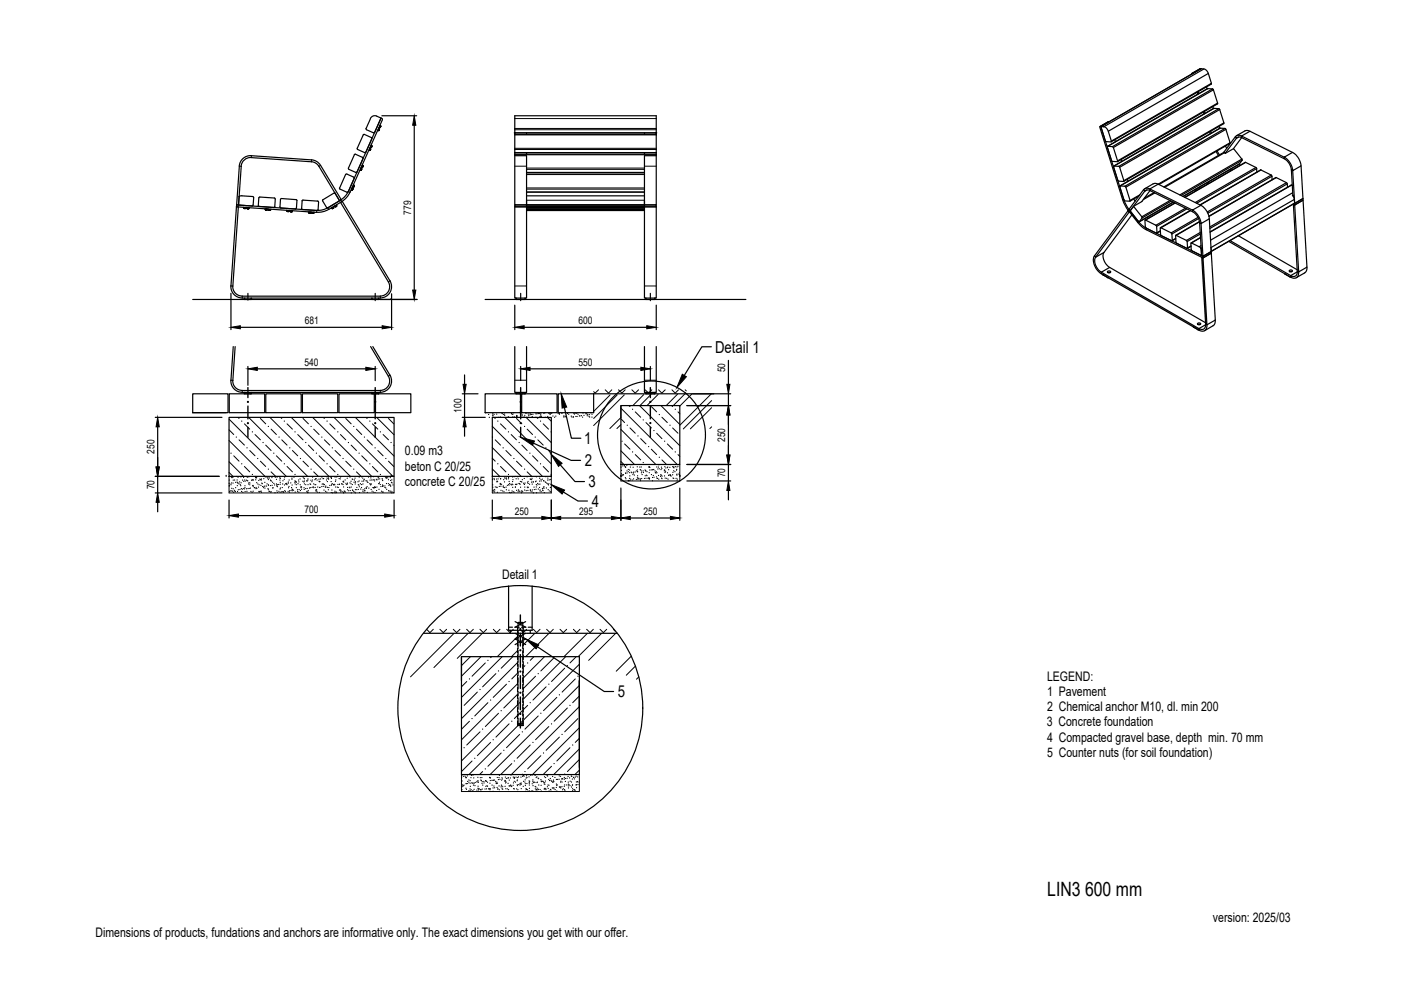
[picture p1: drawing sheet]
<svg xmlns="http://www.w3.org/2000/svg" width="297mm" height="210mm" viewBox="0 0 297 210" stroke-linecap="round" stroke-linejoin="round" font-family="sans-serif">
<defs><g id="words">
<text font-size="4.2" x="222" y="189.9">LIN3 600 mm</text>
<g font-size="3.5">
<text x="151.6" y="74.8">Detail 1</text>
<text x="123.9" y="94.2">1</text>
<text x="124" y="98.9">2</text>
<text x="124.8" y="103.3">3</text>
<text x="125.5" y="107.5">4</text>
<text x="131" y="147.8">5</text>
</g>
<g font-size="2.8">
<text x="85.9" y="96.6">0.09 m3</text>
<text x="85.9" y="99.8">beton C 20/25</text>
<text x="85.9" y="103">concrete C 20/25</text>
<text x="106.5" y="122.8">Detail 1</text>
<text x="222" y="144.4">LEGEND:</text>
<text x="222" y="147.6">1 Pavement</text>
<text x="221.9" y="154">3 Concrete foundation</text>
<text x="222" y="150.7">2 Chemical anchor M10, dl. min 200</text>
<text x="222" y="157.2">4 Compacted gravel base, depth min. 70 mm</text>
<text x="222" y="160.4">5 Counter nuts (for soil foundation)</text>
<text x="257.2" y="195.4">version: 2025/03</text>
<text x="20.2" y="198.6">Dimensions of products, fundations and anchors are informative only. The exact dimensions you get with our offer.</text>
</g>
<g font-size="2.2">
<text x="87.2" y="45.5" transform="rotate(-90 87.2 45.5)">779</text>
<text x="64.6" y="68.7">681</text>
<text x="122.6" y="68.7">600</text>
<text x="64.6" y="77.5">540</text>
<text x="122.6" y="77.5">550</text>
<text x="153.8" y="78.9" transform="rotate(-90 153.8 78.9)">50</text>
<text x="97.8" y="87.5" transform="rotate(-90 97.8 87.5)">100</text>
<text x="153.8" y="93.7" transform="rotate(-90 153.8 93.7)">250</text>
<text x="32.8" y="96.2" transform="rotate(-90 32.8 96.2)">250</text>
<text x="153.8" y="101.2" transform="rotate(-90 153.8 101.2)">70</text>
<text x="32.8" y="103.8" transform="rotate(-90 32.8 103.8)">70</text>
<text x="64.6" y="108.7">700</text>
<text x="109.2" y="109.2">250</text>
<text x="122.8" y="109.2">295</text>
<text x="136.4" y="109.2">250</text>
</g>
</g></defs>
<!-- layer: 0 -->
<g fill="none" stroke="#000" stroke-width=".25">
<path d="M252.8 15.6h.1M253.8 19.6l.2 .4M254 19.4l.2 .4M254.5 14.6l-1.8 1 1.9-1M254.6 14.6l-1.9 1-.1 .1M254.6 14.6h.1M254.6 14.6l-21.2 12.2 21.2-12.2h.7M255.8 18.4l.1 .4M256.1 18.8l-21.3 12.2M256.2 15.6l-.4-.6-.5-.4-21.3 12.3M256.2 15.6l.6 2.1-21.2 12.2M256.2 15.6l-21.2 12.2"/>
<path d="M256.8 17.7v.1l-21.2 12.3M257.1 18.8l.2 .2M257.3 19l-21.2 12.3 .9 2.9h-1.2M257.3 19l.9 2.9-21.3 12.2M53.3 33a2.38 2.38 0 0 0-2.6 2.2l-.5 8.2 .4 .1 .5-8.2a1.97 1.97 0 0 1 2.2-1.9l12.7 .9 1.1 .4 .5 .6M53.3 33l12.8 .9M66.1 33.9a2.4 2.4 0 0 1 1.8 1.1M68 35.1l4.4 7.2-.4 .3-4.4-7.3M72 39.8l.1 .3 1.6 .7 1.4-3.1-1.7-.8-1.4 2.9M74.7 39.8v.2M74.7 40h.1M74.9 39.6h.1"/>
<path d="M74.9 39.1l.1 .3M74.9 39.6l-.2 .1M75 39.4v.2M75 39.4h.1M75.4 32.7l-.3 .1-1.2 2.8 .1 .3M75.4 32.7l1.5 .7M76.5 36h.1M76.5 35.6l.1 .2M76.5 36l-.2 .1M76.6 35.9l-.1 .1M76.6 35.8v.1M76.6 35.8h.1"/>
<path d="M76.8 35.4h.1M76.8 35.4l-.2 .1M76.8 34.9l.1 .3M76.8 35.3h.1M76.8 35.3v.1M76.8 33.3l.2 .3-1.4 3-1.6-.7M76.9 35.2l-.1 .1M76.9 35.3h-.1M76.9 35.2h.1M77.6 32.2l-.3 .1M78.4 31.8l-.2 .1M78.4 31.4l.1 .2"/>
<path d="M78.4 31.8h.1M78.5 31.7l-.1 .1M78.5 31.7h.1M78.5 31.6v.1M78.5 31.6h.1M78.7 31.2h.1M78.7 30.7l.1 .3M78.7 31.2l-.3 .1M78.8 31h.1M78.8 31l-.1 .2M78.8 29.4l-.1-.2-1.4-.7-.3 .1-1.3 3 1.6 .8M79.9 24.6a.97 .97 0 0 0-1.3 .5l-1 2.3 1.6 .7 .2-.1"/>
<path d="M79.9 24.6l.9 .5M80.2 27.6l-.2 .1M80.3 27.6h-.1M80.3 27.2l.1 .2M80.3 27.6h.1M80.3 27.4v.1M80.3 27.5v.1M80.3 27.4h.1M80.4 27.4h.1M80.4 27.4l-.1 .1M80.5 27h.1M80.5 27l-.2 .1"/>
<path d="M80.6 26.5l.1 .3M80.6 27h.1M80.6 26.9v.1M80.6 26.8h.1M80.6 26.8v.1M80.7 26.8h.1M80.7 26.8h-.1M80.7 26.7v.1M81 25.1l.1 .3M81 25.1l-.2-.1-7.2 16-1 1.1-3.1 2M81 24.5h7.3M81.1 25.4l-6.9 15.4-.9 1.3-.9 .6"/>
<path d="M87.8 26.6v34.9M109.1 33v-8.5h30v8.5M109.1 33h2.5v10.4h-2.5zM109.1 28.5h30M109.1 32.4h30M109.1 32.7h30M109.1 28.2h30M111.6 36.6h25M111.6 36.9h25M111.6 28.2v.3M111.6 32.4v.3M136.6 33h2.5v10.4h-2.5z"/>
<path d="M136.6 28.2v.3M136.6 32.4v.3M234 26.9l.4 .1 .4 .4 .8 2.5v.2l-1.1-.1M234 26.9h-.6l.9 2.9 .2 .2M234.9 31l21.2-12.2 1 .1-21.2 12.2M235 25.8l-1.8 1M235.1 25.8l-1.7 1 4.9 15.6-.3-.1-4.8-15.3v-.2h.2M235.1 25.8l-1.8 1M235.1 25.8h.1M235.9 31.1l.2 .2M235.9 31.1h-1.1l.8 2.9 .2 .2M236.4 29.6l.1 .4"/>
<path d="M237.2 35.3l.2 .2M237.4 35.5l.9 2.9h-1.1M237.7 33.8l.1 .4M238.5 39.5l.2 .2M239 38l.1 .5M253.8 40l-.5 .6M254.6 39.5l-.5 .6M255.2 23.7l.1 .5M255.4 23.6l.1 .4M256.4 38.5l-.5 .6M256.5 28l.1 .4M256.7 27.8l.1 .5"/>
<path d="M257.1 22.6l.2 .4M257.4 23l-21.3 12.2M257.8 32.1l.5 .8M258.1 32l.4 .8M258.2 21.9l-.1 .1-21.2 12.3M258.4 23l.2 .2M258.4 23l-21.2 12.3-1.1-.1 .9 3 .2 .2M258.4 23h-1l-21.2 12.2M258.5 26.8l.1 .4M258.6 23.2l.9 2.8-21.2 12.3M258.6 23.2l-21.2 12.3M258.7 27.2l-21.3 12.2"/>
<path d="M259.5 26v.2l-21.3 12.3M259.7 32.4l.1 .1 1.7-1 1.8 2.2M259.7 32.4l-.2-.1-12.8 7.3M259.7 32.4l-12.8 7.3M259.7 27.2l.2 .2M259.7 27.2h-1l-21.2 12.2M259.7 27.2l-21.2 12.3M259.8 31l.3 .4M260.7 36l.2 .2M260.8 30.3l-.9-2.9-21.2 12.3 .9 3-1.1-.1-.2-.2-.9-2.9h1.1M260.8 30.3v.1l-15.1 8.7M260.8 30.3l-15.2 8.7-.6-.1-.5 .1-1.8 1"/>
<path d="M260.9 35.8l.2 .3M261.5 31.5l1.8-2.3-.6-.2-.6 .3-.2-.3 .4-.3h.6l.3 .1 .1 .4 9 4.5M261.9 29l-2.4 3.3M262.6 29.1l-.5 .2-2.3 3.2M262.7 34.8l.2 .3M263.3 33.7v.3M263.3 33.7l-13.2 7.6M263.3 34l-.6 .8-11.9 6.8M263.3 34l-12.9 7.5M264 34.4h.1M264 34.4l-12.8 7.4M265 27.8l-.9-.1-1.9 1.1"/>
<path d="M266.3 35.5l.1 .2M266.3 35.5l-2.2-1.1-12.9 7.5M266.3 35.5l-12.9 7.4M266.4 35.7l.1 .8M266.4 35.7l-12.7 7.4M267.3 36l-12.9 7.4M267.3 36l2.2 1.1M267.3 36l-12.8 7.5M269.5 37.1l.2 .3M269.5 37.1l-13.5 7.9M269.7 37.4v.7M269.7 37.4l-13.6 7.8"/>
<path d="M270.5 37.6h.1M270.6 37.6l-14.3 8.3M270.6 37.6l2.2 1.1M272.3 33.3l1.7-1a3.7 3.7 0 0 1 1.9 2.9l-1.8 1a3.7 3.7 0 0 0-1.8-2.9zM272.3 33.3v.4a3.1 3.1 0 0 1 1.5 2.3l.3 .2 .4 6.9M272.8 38.7l.1 .3M272.8 38.7l-16.3 9.4M272.9 39l.1 .7M272.9 39l-16.4 9.4M273.7 39.2l.1 .1M273.7 39.3l-17.1 9.9M273.8 36l.3 5.5"/>
<path d="M273.8 39.3h.2M273.8 39.3l-17.2 9.9M274 32.3l-9-4.5-1.8 1 9.1 4.5M275.9 35.2l.4 6.9-1.8 1M51.6 43.9l.2 .2M51.8 44.1h.1M51.9 44.1h-.1M51.9 44.1h.1M52 44.1h.1M52.2 44l-.2 .1M52.3 44l.1 .2M52.4 44.2h.1"/>
<path d="M52.5 44.2h.1M52.6 44.1l-.1 .1M52.6 44.2h.1M52.7 44.2h-.1M52.7 44.2h.1M52.9 44l-.2 .2M53.8 41.9l-.2-.2-2.5-.2-.4 .2-.1 1.8 2.9 .2 .2-.2M53.8 41.9l-.1 1.6M56.2 44.3l.1 .1M56.3 44.4h.1M56.3 44.4l.1 .1M56.4 44.4h.1"/>
<path d="M56.4 44.4v.1M56.4 44.4l.1 .1M56.5 44.5h.1M56.6 44.5h-.1M56.6 44.5h.1M56.6 44.4v.1M56.8 44.3l-.2 .2M56.9 44.3l.1 .2M57 44.5h.1M57.1 44.5h.1M57.2 44.5h.1M57.2 44.5h-.1"/>
<path d="M57.3 44.5h.1M57.5 44.3l-.2 .2M58.4 42.2l-.2-.2-3.3-.2-.1 1.9 3.2 .3 .3-.2 .1-1.6M59.3 43.9l.2 .2 3.1 .2M60.8 44.6l.1 .1M60.9 44.7h.1M60.9 44.8h.3M61.1 44.8h.1M61.2 44.8h.1M61.4 44.6l-.2 .2M61.5 44.6l.1 .2M61.6 44.8h.1"/>
<path d="M61.7 44.8h.1M61.8 44.8h.1M61.9 44.8h.1M62 44.7l-.1 .1M62.8 42.3l-3.3-.2-.1 1.8M62.8 42.3l.2 .2M62.8 44.1l-.2 .2M63 42.5l-.1 1.6M63.9 44.2l.2 .2 3.1 .2 .2-.2M64.1 42.6l-.1 1.6M64.3 42.4l-.3 .2M64.3 42.4l3.1 .2"/>
<path d="M65.3 44.9l.2 .2M65.5 45.1h.1M65.6 45.1h-.1M65.7 45.1h.1M65.8 45.1h-.1M65.8 45.1h.1M65.9 44.9l-.1 .2M66 45l.2 .1M66.2 45.1h.1M66.4 45.1h-.2M66.4 45.1v.1M66.4 45.2h.1"/>
<path d="M66.6 45l-.1 .1M67.2 44.6l-17-1.2-.1 .5 17 1.1M67.3 42.6l.2 .2M67.5 42.9l-.1 1.5M69.5 44l-.9 .4-1.4 .2M69.5 44.1l-.3-.1-.8-1.5 2.6-1.7 1 1.8-2.5 1.5M69.7 44.4l-1.5 .5-1.1 .1M70.2 44.1h.2M70.5 44.1l-.1 .1M70.5 44.1h.1M70.6 44.1h-.1M70.6 44.1h.1"/>
<path d="M70.7 44l-.1 .1M70.7 43.8v.2M70.8 43.7l.3 .1M71 40.8h.1M71.1 43.8h.1M71.2 43.7l-.1 .1M71.2 43.7h.1M71.3 43.7h-.1M71.3 43.6v.1M71.4 43.4l-.1 .2M72.5 42.7l-2.8 1.7M74.7 40.2h.1"/>
<path d="M74.7 40.2l-.3 .1M74.7 40.1h.1M74.7 40v.2M82.3 59.7a2 2 0 0 1-1.7 3.1M82.7 59.5a2.4 2.4 0 0 1-2.1 3.7h-29.2a2.44 2.44 0 0 1-2.4-2.6M82.7 59.6l-10.1-16.9-.4 .2 10.1 16.9M109.1 43.9h2.5v19.3h-2.5zM109.1 43.4h2.5v.5h-2.5zM111.6 41.5h25M111.6 43.7h25M111.6 44.3h25M111.6 44.6h25"/>
<path d="M111.6 44h25M111.6 40.7h25M111.6 42.5v.9M136.6 43.9v19.3h2.5v-19.3M136.6 43.9v-.5h2.5v.5M136.6 42.5v.9M136.6 43.9h2.5M232.1 54.2a3.3 3.3 0 0 0 1.4 3.9M234 58.3h.1M234 58.3l.9 .5M234.1 53.5a2.69 2.69 0 0 0 1.2 3.2M234.9 57.5a.29 .29 0 0 1 .4-.1 .29 .29 0 0 1 0 .4h-.4z"/>
<path d="M234.9 58.9h.1M234.9 57.8h.4M238 42.3l.4 1 .9 1.4M238.3 42.3l1.1 2.2M239.2 44.6l.2 .3-7.1 9.6-.2-.3zM239.6 44.7h.1M240 45.6l-5.9 7.9-1.8 1a2.69 2.69 0 0 0 1.2 3.2l1.8-1 20.3 11.7M240.3 43.7l1.8-1 1.7-2.3-.6-.1-.5 .2-.2-.3 .7-.3 .6 .2v.3l9 4.5M240.4 42.2l.3 .5M241.4 47l.7 .7 .9 .7M241.4 47l-.2 .2 .6 .6 1.2 .9M241.4 47l-2-2.5-.1 .2 1.9 2.5"/>
<path d="M241.5 41.6l-1.9 1.1M241.7 41.3l-2.1 1.2M242.1 46v.2M242.1 46l-1.8-2.3-.7 1 1.8 2.3 .7-.8M242.5 40.2l-3.1 4.2 .2 .3 3.1-4.2 .5-.2M243 48.4v.3l12.1 6 1.7-1 .9 14.2-1.8 1a1.06 1.06 0 0 1-.4 1.2 1.06 1.06 0 0 1-1.3-.1M243.2 46.1l.2 .2M244.7 40.8l-2.1 1.2M244.8 40.9l-2.4 1.4M245 47.7l.2 .3M246 49l-.7 .5M246 48.9l-.7 .5"/>
<path d="M248.1 42.5l-6 3.5M248.3 49.4l.2 .2M248.3 42.6l-6.2 3.6M248.8 42.9l-7.3 4.1M249.1 43l-6.3 3.7M249.2 43l-6.3 3.7M249.3 50.6l-.8 .5M249.3 50.5l-.8 .5M251.3 44.1l-6.2 3.7-2.3-1.1 .1 1.6 2.3 1.2v-1.5l6.4-3.7M251.5 51l.2 .2M251.7 51.2l.1 1.5-2.3-1.1M252.3 44.6l-6.3 3.7"/>
<path d="M252.4 44.7l-6.3 3.6M252.5 52.2l-.8 .5M252.5 52.1l-.7 .5M252.8 44.5l1.8-1a3.7 3.7 0 0 1 1.8 2.9l-1.8 1a3.8 3.8 0 0 0-1.8-2.9zM252.8 44.5v.4a3 3 0 0 1 1.5 2.4l.3 .1 .4 6.9 1.8-1-.4-6.9M254 46.1l-5.7 3.3-2.3-1.1 .1 1.6 2.3 1.2 .1-1.5M254.1 46.3l-5.6 3.3M254.2 52.3l-1.7-.8v1.4l.2 .3M254.2 52.3l.5 .4v1.5l-2-1M254.3 47l-4.9 2.9M254.3 47l-5 2.9M254.3 47.3l.5 6.9 .2 .1-12-5.9"/>
<path d="M254.5 49.3l-2.9 1.7-2.3-1.1v1.4l.2 .3M254.5 49.6l-2.8 1.6M254.5 50.3l-2 1.2M254.5 50.4l-1.9 1.1M254.6 43.5l-9-4.5-1.8 1.1 9 4.4M254.6 52.1l-.4 .2M254.7 54.2h.1M254.8 54.5l.3 .2 .8 14.2-.3-.2zM255 54.3l1.8-1v.4l-1.7 1zM256.8 52.5l17.6-10.2 .1 .8-17.7 10.2zM260.5 51.2l13.1 7.6M260.8 51l12.8 7.4 1.5-.8"/>
<path d="M262.6 50l12.4 7.2M272.5 58.1v.1M272.5 58.2l.9 .4M273.4 57.3l.2-.1a.27 .27 0 0 1 .4 0 .27 .27 0 0 1 0 .4 .27 .27 0 0 1-.4 0l-.2-.1zM273.4 58.7h.1M273.5 57.6h.4M274.1 40.9l-17.4 10M274.1 41.5l.3 .8M274.5 43.1h.1M274.5 43.1l1.8-1v.3l-1.8 1.1 1.8-1.1 .8 14.2-1.8 1.1-.8-14.2-.3-.2 .8 14.2 .3 .2a1.06 1.06 0 0 1-.4 1.1 1.06 1.06 0 0 1-1.3 0M274.5 43.1l-17.7 10.2M274.5 43.1v.4l-.3-.2"/>
<path d="M275 57.5a.87 .87 0 0 1-.3 1 .87 .87 0 0 1-1.1-.1v.4M277.1 56.6l-.1 .8-.3 .4-1.9 1.1M40.9 63.5h47.6M49 60.6l1.1-16.7h.4l-1.1 16.7a2 2 0 0 0 1.9 2.2M49 62.2v7.7M49.5 73.5l-.5 7.1a2.4 2.4 0 0 0 2.3 2.6M49.9 73.5l-.5 7.2M51 69.4h30M51.4 62.8h29.2M51.8 63.2v.3h1.5v-.3M52.6 62.2v1.4M52.6 77.7v4"/>
<path d="M54.6 78.2h23M78.6 73.5l3.7 6.3M78.8 63.2v.3h1.5v-.3M79 73.5l3.7 6a2.4 2.4 0 0 1-2.1 3.7M79.6 62.2v1.5M79.6 77.7v3M82.3 79.7a2 2 0 0 1-1.7 3.1h-29.2a2.03 2.03 0 0 1-2-2.2M82.9 63.5h.1M83 62.3v7.6M98.5 79.5v2M102.9 63.5h55.2M109.1 73.5v9.7h2.5v-9.7"/>
<path d="M109.1 64.7v5.2M109.4 63.2v.3h2v-.3M110.4 62.2v1.5M110.4 77.7v3M111.1 69.4h26M112.4 78.2h23.5M136.6 73.5v9.7h2.5v-9.7M136.9 63.2v.3h2v-.3M137.9 62.2v1.5M137.9 77.7v3M139.1 64.7v5.2M150.8 73.5h-2l-3.7 6.1"/>
<path d="M154.4 76.4v5.1M253 69.3h.1M253 69.3l.1 .1M253.1 69.3l.9 .6M253.9 68.6a.29 .29 0 0 1 .4-.2 .29 .29 0 0 1 .1 .4h-.4zM254 69.9h.1M254 68.8h.4M255.6 68.7a.89 .89 0 0 1-.3 1 .89 .89 0 0 1-1.1 0v.3M255.6 68.8l-1.4 .9-20.7-12v.4l20.7 11.9M257.7 67.9l-.1 .6-.2 .5-2 1.1M32.9 88.5h14.2M33.4 90.5v8.5"/>
<path d="M40.9 83.5h7.5v4h-7.5zM40.9 87.5h7M48.6 88.5h35v12.5h-35zM48.6 83.5h7.5v4h-7.5zM51.4 83.2h29.2M51.8 83.2v.3h1.5v-.3M56.4 83.5h7.5v4h-7.5zM64.1 83.5h7.5v4h-7.5zM71.9 83.5h7.5v4h-7.5zM78.8 83.2v.3h1.5v-.3M79.6 83.5h7.5v4h-7.5zM98 83.5h3.4"/>
<path d="M98 88.5h4.9M98.5 83.5v5M98.5 90.5v2M102.9 83.5h7.4v4h-7.4zM104.4 88.5h12.5v12.5h-12.5zM109.4 83.2v.3h2v-.3M110.6 83.5h7.5v4h-7.5zM113.1 94l8 3.6h2M118.3 83.5h7.6v4h-7.6zM118.8 98.6l3.1 3.5h2M119.7 86.4l1.4 6.5h2.1M125.9 83.5h29"/>
<path d="M131.6 86h12.5v12.5h-12.5zM131.6 86v2.5M136.9 83.2v.3h2v-.3M145.4 83.5h.1M145.6 86h9.3M145.6 98.5h9.3M154.4 83.5v2.5M154.4 88v8.5M154.4 98.5v3.5M32.9 101h13.6M32.9 104.5h14.2M33.4 101v3.5"/>
<path d="M33.4 106.5v2M47.9 101h.1M48.6 106v3.8M50.6 109.3h31M83 101h.1M83.6 106v3.8M104.4 106v4.3M106.4 109.8h8.5M116.9 101h.1M116.9 106v4.3M118.9 109.8h10.7M119.5 104.3l3 1.9h2.1"/>
<path d="M131.6 101h.1M131.6 103.5v6.8M133.6 109.8h8.5M144.1 101h.1M144.1 103.5v6.8M145.6 102h9.3M154.4 104v2M89.8 134.3h41.1M97.8 139.2h25v25h-25zM97.8 139.3v5M107.8 124.2v9.4h5v-9.4M107.8 133h.9"/>
<path d="M108.2 133.6v.7M109.1 133h1M109.2 134.3l2.2 1.2-2.2 1.2M109.2 131.8l2.2 1.2M109.7 133v1.1M109.7 134.6v.9M109.7 136v1M109.7 137.4v1M109.7 138.9v.9M109.8 134.3h.1M109.8 132.1h1M109.8 132.1v1.1"/>
<path d="M109.8 133.7v1M109.8 135.1v1M109.8 136.6v.9M109.8 138v1M109.8 139.4v1M110.6 133h.9M110.8 134.3h.1M110.8 132.1v1.1M110.8 133.7v1M110.8 135.1v1M110.8 136.6v.9M110.8 138v1"/>
<path d="M110.8 139.4v1M110.9 133v1.1M110.9 134.6v.9M110.9 136v1M110.9 137.4v1M110.9 138.9v.9M111.4 134.3l-2.2 1.2 2.2 1.2M111.4 131.8l-2.2 1.2M112 133h.8M112.4 133.6v.7M113.9 137.1l14.2 9.5h2M109.7 140.3v1"/>
<path d="M109.7 141.7v1M109.7 143.2v2M109.7 145.7v1M109.7 147.1v1M109.7 148.6v.9M109.7 150v1M109.7 151.4v1M109.7 152.9v.9h1.2v-.9M109.8 153.5h1M109.8 140.9v.9M109.8 142.3v.9M109.8 143.7v1"/>
<path d="M109.8 145.1v1M109.8 146.6v.9M109.8 148v.9M109.8 149.4v1M109.8 150.8v1M109.8 152.3v1.2M110.8 140.9v.9M110.8 142.3v.9M110.8 143.7v1M110.8 145.1v1M110.8 146.6v.9M110.8 148v.9"/>
<path d="M110.8 149.4v1M110.8 150.8v1M110.8 152.3v1.2M110.9 140.3v1M110.9 141.7v1M110.9 143.2v2M110.9 145.7v1M110.9 147.1v1M110.9 148.6v.9M110.9 150v1M110.9 151.4v1M122.8 144.3v18.4"/>
<circle cx="138.1" cy="92.2" r="11.4"/>
<circle cx="110.3" cy="150.1" r="26"/>
</g>
<g fill="none" stroke="#000" stroke-width=".3">
<path d="M52.6 82.2v2.1M52.6 86.1v2.7M52.6 90.6v2.1M79.6 82.2v2.1M79.6 86.1v2.7M79.6 90.6v2.1M110.4 82.2v2.1M110.4 86.1v2.7M110.4 90.6v2.1M137.9 82.2v2.1M137.9 86.1v2.7M137.9 90.6v2.1"/>
<path d="M110.3 130.4v2.1M110.3 134.3v2.7M110.3 138.8v2.7M110.3 143.3v2.7M110.3 147.8v2.7M110.3 152.3v2.1"/>
</g>
<g fill="#000" stroke="#000" stroke-width=".21">
<path d="M87.8 24.5l.4 2.1h-.7zM49 69.4l2-.3v.6zM52.6 78.2l2-.3v.6zM77.6 77.9l2 .3-2 .3zM81 69.1l2 .3-2 .3zM87.5 61.5h.7l-.4 2zM109.1 69.4l2-.3v.6zM110.4 78.2l2-.3v.6zM135.9 77.9l2 .3-2 .3zM137.1 69.1l2 .3-2 .3zM144.7 79.3l.8 .6-2 2.3zM33.4 88.5l.4 2h-.7z"/>
<path d="M33.1 99h.7l-.4 2zM98.5 88.5l.3 2h-.6zM98.2 81.5h.6l-.3 2zM110.4 92.7l2.9 .8-.4 .9zM116.8 96.3l2.4 1.9-.8 .7zM119 83.5l1.1 2.8-.9 .2zM154.4 86l.4 2h-.7zM154.1 96.5h.7l-.4 2zM154.1 81.5h.7l-.4 2zM33.4 104.5l.4 2h-.7zM48.6 109.3l2-.3v.7zM81.6 109l2 .3-2 .4z"/>
<path d="M104.4 109.8l2-.3v.7zM114.9 109.5l2 .3-2 .4zM116.9 109.8l2-.3v.7zM116.9 102.8l2.8 1.1-.5 .8zM129.6 109.5l2 .3-2 .4zM131.6 109.8l2-.3v.7zM142.1 109.5l2 .3-2 .4zM154.4 102l.4 2h-.7zM111.4 135.5l2.8 1.2-.5 .9z"/>
<circle cx="74.7" cy="40" r=".08"/>
<circle cx="74.7" cy="40" r=".11"/>
<circle cx="74.9" cy="39.6" r=".11"/>
<circle cx="75" cy="39.6" r=".11"/>
<circle cx="75" cy="39.5" r=".11"/>
<circle cx="75" cy="39.4" r=".11"/>
<circle cx="76.5" cy="36" r=".11"/>
<circle cx="76.5" cy="36" r=".08"/>
<circle cx="76.6" cy="35.9" r=".11"/>
<circle cx="76.6" cy="35.8" r=".11"/>
<circle cx="76.8" cy="35.4" r=".11"/>
<circle cx="76.8" cy="35.3" r=".11"/>
<circle cx="76.9" cy="35.2" r=".11"/>
<circle cx="78.4" cy="31.8" r=".11"/>
<circle cx="78.4" cy="31.7" r=".11"/>
<circle cx="78.5" cy="31.7" r=".11"/>
<circle cx="78.5" cy="31.6" r=".08"/>
<circle cx="78.5" cy="31.6" r=".11"/>
<circle cx="78.7" cy="31.2" r=".11"/>
<circle cx="78.7" cy="31.1" r=".11"/>
<circle cx="78.7" cy="31" r=".11"/>
<circle cx="78.8" cy="31" r=".11"/>
<circle cx="80.3" cy="27.6" r=".11"/>
<circle cx="80.3" cy="27.5" r=".11"/>
<circle cx="80.3" cy="27.4" r=".11"/>
<circle cx="80.4" cy="27.4" r=".11"/>
<circle cx="80.5" cy="27" r=".11"/>
<circle cx="80.6" cy="27" r=".11"/>
<circle cx="80.6" cy="26.9" r=".11"/>
<circle cx="80.6" cy="26.8" r=".11"/>
<circle cx="80.6" cy="26.7" r=".08"/>
<circle cx="80.6" cy="26.7" r=".11"/>
<circle cx="109.1" cy="28.2" r=".11"/>
<circle cx="139.1" cy="28.2" r=".11"/>
<circle cx="51.7" cy="44.1" r=".11"/>
<circle cx="51.8" cy="44.1" r=".11"/>
<circle cx="51.9" cy="44.1" r=".11"/>
<circle cx="52" cy="44.1" r=".11"/>
<circle cx="52.4" cy="44.2" r=".08"/>
<circle cx="52.4" cy="44.2" r=".11"/>
<circle cx="52.5" cy="44.2" r=".11"/>
<circle cx="52.6" cy="44.2" r=".11"/>
<circle cx="52.7" cy="44.2" r=".08"/>
<circle cx="52.7" cy="44.2" r=".11"/>
<circle cx="56.3" cy="44.4" r=".08"/>
<circle cx="56.3" cy="44.4" r=".11"/>
<circle cx="56.4" cy="44.4" r=".08"/>
<circle cx="56.4" cy="44.4" r=".11"/>
<circle cx="56.4" cy="44.5" r=".11"/>
<circle cx="56.5" cy="44.5" r=".11"/>
<circle cx="56.6" cy="44.5" r=".11"/>
<circle cx="57" cy="44.5" r=".11"/>
<circle cx="57.1" cy="44.5" r=".11"/>
<circle cx="57.2" cy="44.5" r=".11"/>
<circle cx="57.2" cy="44.5" r=".08"/>
<circle cx="57.3" cy="44.5" r=".08"/>
<circle cx="57.3" cy="44.5" r=".11"/>
<circle cx="60.9" cy="44.8" r=".11"/>
<circle cx="60.9" cy="44.8" r=".08"/>
<circle cx="61" cy="44.8" r=".11"/>
<circle cx="61.1" cy="44.8" r=".11"/>
<circle cx="61.2" cy="44.8" r=".11"/>
<circle cx="61.6" cy="44.8" r=".11"/>
<circle cx="61.7" cy="44.8" r=".11"/>
<circle cx="61.8" cy="44.8" r=".11"/>
<circle cx="61.8" cy="44.8" r=".08"/>
<circle cx="61.9" cy="44.8" r=".11"/>
<circle cx="65.5" cy="45.1" r=".11"/>
<circle cx="65.6" cy="45.1" r=".11"/>
<circle cx="65.7" cy="45.1" r=".11"/>
<circle cx="65.7" cy="45.1" r=".08"/>
<circle cx="65.8" cy="45.1" r=".08"/>
<circle cx="65.8" cy="45.1" r=".11"/>
<circle cx="66.2" cy="45.1" r=".08"/>
<circle cx="66.2" cy="45.1" r=".11"/>
<circle cx="66.3" cy="45.1" r=".11"/>
<circle cx="66.4" cy="45.1" r=".11"/>
<circle cx="66.4" cy="45.2" r=".11"/>
<circle cx="66.5" cy="45.2" r=".11"/>
<circle cx="70.4" cy="44.2" r=".11"/>
<circle cx="70.5" cy="44.1" r=".11"/>
<circle cx="70.5" cy="44.1" r=".08"/>
<circle cx="70.6" cy="44.1" r=".08"/>
<circle cx="70.6" cy="44.1" r=".11"/>
<circle cx="70.7" cy="44" r=".11"/>
<circle cx="71.1" cy="43.8" r=".11"/>
<circle cx="71.2" cy="43.7" r=".11"/>
<circle cx="71.3" cy="43.7" r=".11"/>
<circle cx="71.3" cy="43.6" r=".11"/>
<circle cx="74.6" cy="40.2" r=".08"/>
<circle cx="74.6" cy="40.2" r=".11"/>
<circle cx="74.7" cy="40.2" r=".11"/>
<circle cx="74.7" cy="40.1" r=".11"/>
<circle cx="233.9" cy="58.3" r=".11"/>
<circle cx="239.2" cy="44.6" r=".11"/>
<circle cx="239.4" cy="44.5" r=".11"/>
<circle cx="239.4" cy="44.9" r=".11"/>
<circle cx="241.4" cy="47" r=".11"/>
<circle cx="254.7" cy="52.7" r=".11"/>
<circle cx="274.1" cy="41.5" r=".11"/>
<circle cx="52.6" cy="85.2" r=".12"/>
<circle cx="52.6" cy="89.7" r=".12"/>
<circle cx="79.6" cy="85.2" r=".12"/>
<circle cx="79.6" cy="89.7" r=".12"/>
<circle cx="110.4" cy="85.2" r=".12"/>
<circle cx="110.4" cy="89.7" r=".12"/>
<circle cx="137.9" cy="89.7" r=".12"/>
<circle cx="137.9" cy="85.2" r=".12"/>
<circle cx="110.3" cy="133.4" r=".12"/>
<circle cx="110.3" cy="137.9" r=".12"/>
<circle cx="110.3" cy="142.4" r=".12"/>
<circle cx="110.3" cy="146.9" r=".12"/>
<circle cx="110.3" cy="151.4" r=".12"/>
</g>
<!-- layer: SRAFY -->
<g fill="none" stroke="#000" stroke-width=".21">
<path d="M48.6 97.9l3.1 3.1M48.6 93.4l7.6 7.6M48.6 88.9l12.1 12.1M48.6 91.1l1 1M49.6 96.6l1.1 1.2M50.5 88.5l.2 .2M50.7 93.3l1.1 1.1M51.8 98.9l1.1 1.1M51.8 89.9l1.1 1.1M52.7 88.5l12.5 12.5M52.9 95.5l1.2 1.1M54.1 92.1l1.1 1.2"/>
<path d="M55.2 97.8l1.1 1.1M55.2 88.7l1.1 1.2M56.3 94.4l1.2 1.1M57.2 88.5l12.6 12.5M57.5 91l1.1 1.1M58.6 96.6l1.1 1.2M59.5 88.5l.2 .2M59.7 93.3l1.2 1.1M60.9 98.9l1.1 1.1M60.9 89.9l1.1 1.1M61.8 88.5l12.5 12.5M62 95.5l1.1 1.1"/>
<path d="M63.1 92.1l1.1 1.2M64.2 97.8l1.2 1.1M64.2 88.7l1.2 1.2M65.4 94.4l1.1 1.1M66.3 88.5l12.5 12.5M66.5 91l1.2 1.1M67.7 96.6l1.1 1.2M68.6 88.5l.2 .2M68.8 93.3l1.1 1.1M69.9 98.9l1.1 1.1M69.9 89.9l1.1 1.1M70.8 88.5l12.5 12.5"/>
<path d="M71 95.5l1.2 1.1M72.2 92.1l1.1 1.2M73.3 97.8l1.2 1.1M73.3 88.7l1.2 1.2M74.5 94.4l1.1 1.1M75.4 88.5l8.2 8.2M75.6 91l1.1 1.1M76.7 96.6l1.1 1.2M77.6 88.5l.2 .2M77.8 93.3l1.2 1.1M79 98.9l1.1 1.1M79 89.9l1.1 1.1"/>
<path d="M79.9 88.5l3.7 3.7M80.1 95.5l1.1 1.1M81.2 92.1l1.2 1.2M82.4 97.8l1.1 1.1M82.4 88.7l1.1 1.2M83.5 94.4l.1 .1M104.4 99.4l1.5 1.6M104.4 94.9l6.1 6.1M104.4 90.4l10.6 10.6M104.4 97.2l.6 .6M104.8 88.5l.2 .2M105 93.3l1.1 1.1"/>
<path d="M106.1 98.9l1.2 1.1M106.1 89.9l1.2 1.1M107 88.5l9.9 9.9M107.3 95.5l1.1 1.1M108.4 92.1l1.1 1.2M109.5 97.8l1.1 1.1M109.5 88.7l1.1 1.2M110.6 94.4l1.2 1.1M111.6 88.5l5.3 5.3M111.8 91l1.1 1.1M112.9 96.6l1.1 1.2M113.8 88.5l.2 .2"/>
<path d="M114 93.3l1.2 1.1M115.2 98.9l1.1 1.1M115.2 89.9l1.1 1.1M116.1 88.5l.8 .8M116.3 95.5l.6 .6M126.9 82.6l-.7 .7-.3-.3M128.3 82.6l.7 .7 .7-.7M129.3 83.7l-3.4 3.5M130.9 83.7l-5 5M131.1 82.6l.8 .7 .7-.7M131.6 98.5v3.5h12.5v-3.5M131.6 95.6l2.9 2.9"/>
<path d="M131.6 91.1l7.5 7.4M131.6 86.5l12 12M131.6 97.8l.7 .7M131.6 88.8l.8 .8M131.6 88.5l-2.3 2.4M131.6 90l-.8 .9M132.4 83.7l-6.5 6.5M132.4 94.1l1.2 1.1M133.3 86l.3 .2M133.6 90.7l1.1 1.2M134 82.6l.7 .7 .7-.7M134.7 96.4l1.1 1.1"/>
<path d="M134.7 87.3l1.1 1.2M135.6 86l8.5 8.5M135.8 93l1.2 1.1M136.5 83.7l-2.3 2.3M136.8 82.6l.7 .7 .7-.7M137 89.6l1.1 1.1M138 83.6l-2.3 2.4M138.1 95.2l1.1 1.2M138.1 86.2l1.1 1.1M139.2 91.9l1.1 1.1M139.5 83.6l-2.3 2.4M139.6 82.6l.7 .7 .7-.7"/>
<path d="M140.1 86l4 4M140.3 97.5l1 1M140.3 88.5l1.2 1.1M141.5 94.1l1.1 1.1M142.4 86l.2 .2M142.5 82.6l.7 .7 .7-.7M142.6 90.7l1.1 1.2M143.6 83.6l-2.3 2.4M143.7 96.4l.4 .4M143.7 87.3l.4 .4M145.2 83.6l-2.4 2.4M145.3 82.6l.2 .3"/>
<path d="M146.7 83.5l-2.6 2.6M150.8 83.5l-6.7 6.7M150.9 84.9l-6 6M150.9 86.4l-4.5 4.5M150.9 90.5l-.4 .4M48.6 100.2l.8 .8M48.6 101v3.5h35v-3.5M57.5 100l.9 1M66.5 100l1 1M75.6 100l.9 1M104.4 101v3.5h12.5v-3.5M111.8 100l.9 1"/>
<path d="M90.5 133.4l.7 .7 .7-.7M93.3 133.4l.7 .7 .7-.7M96.1 133.4l.7 .7 .7-.7M96.3 134.3l-9.3 9.2M98.9 133.4l.7 .7 .8-.7M99.3 134.3l-7.3 7.2M99.7 139.2l-1.9 1.9M101.8 133.4l.7 .7 .7-.7M102 139.2l-4.2 4.2M102.3 134.3l-5.3 5.3M104.2 139.2l-.2 .2M104.6 133.4l.7 .7 .7-.7"/>
<path d="M106.5 139.2l-8.7 8.7M107.4 133.4l.7 .7 .7-.7M108.7 139.2l-2.4 2.5M109.8 134.8l-4.4 4.4M109.8 137.9l-1.4 1.3M110.2 133.4l.8 .7 .7-.7M111 139.2l-.2 .2M113.1 133.4l.7 .7 .7-.7M113.2 139.2l-.8 .8M113.4 134.3l-2.6 2.5M115.5 139.2l-4.7 4.7M115.9 133.4l.7 .7 .7-.7"/>
<path d="M116.4 134.3l-5 4.9M117.5 139.4l-2.8 2.9M118.7 133.4l.7 .7 .7-.7M119.9 139.2l-9.1 9.2M121.6 133.4l.7 .7 .7-.7M122.2 139.2l-1.4 1.4M124.4 133.4l.7 .7 .7-.7M124.6 134.3l-5 4.9M127.2 133.4l.7 .7 .7-.7M127.6 134.3l-5 4.9M130.1 133.4l.3 .4M130.5 134.3l-5.7 5.7"/>
<path d="M133.8 139.1l-3.2 3.2M97.8 159.1h.1M99 144.5l-1.2 1.1M99.5 152.9l-1.7 1.7M101.2 146.7l-2.8 2.9M101.8 155.2l-2.8 2.8M102.9 140.6l-2.8 2.8M103.4 149l-2.7 2.8M104 157.4l-2.8 2.8M105.1 142.8l-2.8 2.8M105.7 151.2l-2.8 2.8M106.3 159.7l-2.9 2.8"/>
<path d="M107.4 145.1l-2.8 2.8M107.9 153.5l-2.8 2.8M109.6 147.3l-2.8 2.8M109.8 140.4l-12 12M109.8 144.9l-12 12M109.8 142.6l-1.3 1.3M110.2 155.7l-2.8 2.8M110.4 148.8l-12.6 12.5M111.3 141.1l-.5 .5M111.9 149.6l-2.8 2.8M112.4 158l-2.8 2.8M113.5 143.4l-2.7 2.7"/>
<path d="M114.1 151.8l-2.8 2.8M115.8 145.6l-2.8 2.8M116.4 154l-2.9 2.8M118.1 147.9l-2.9 2.8M118.6 156.3l-2.8 2.8M119.7 141.7l-2.8 2.8M120.3 150.1l-2.8 2.8M120.8 158.5l-2.7 2.8M122 143.9l-2.8 2.8M122.5 152.4l-2.8 2.8M122.8 140.8l-23.4 23.4M122.8 145.3l-18.9 18.9"/>
<path d="M122.8 149.8l-14.4 14.4M122.8 154.3l-9.9 9.9M122.8 158.8l-5.4 5.4M122.8 147.6l-1.4 1.4M122.8 156.5l-.8 .9M134.7 141.2l-1.9 2M135.4 143.5l-.5 .5M97.8 164.2v3.6h25v-3.6M100.1 161.3l-2.3 2.3M102.3 163.6l-.6 .6M108.5 161.9l-2.3 2.3M110.8 164.1l-.1 .1"/>
<path d="M114.7 160.2l-2.8 2.8M116.9 162.5l-1.7 1.7M122.8 163.3l-.9 .9M122.8 161l-2.5 2.6"/>
</g>
<g fill="#000" stroke="#000" stroke-width=".21">
<circle cx="51.2" cy="98.3" r=".04"/>
<circle cx="51.2" cy="89.3" r=".04"/>
<circle cx="52.4" cy="94.9" r=".04"/>
<circle cx="53.5" cy="91.6" r=".04"/>
<circle cx="56.9" cy="99.5" r=".04"/>
<circle cx="59.2" cy="92.7" r=".04"/>
<circle cx="60.3" cy="89.3" r=".04"/>
<circle cx="60.3" cy="98.3" r=".04"/>
<circle cx="62.5" cy="91.6" r=".04"/>
<circle cx="63.7" cy="97.2" r=".04"/>
<circle cx="66" cy="90.4" r=".04"/>
<circle cx="66" cy="99.5" r=".04"/>
<circle cx="69.3" cy="98.3" r=".04"/>
<circle cx="70.5" cy="94.9" r=".04"/>
<circle cx="71.6" cy="91.6" r=".04"/>
<circle cx="72.7" cy="97.2" r=".04"/>
<circle cx="75" cy="99.5" r=".04"/>
<circle cx="75" cy="90.4" r=".04"/>
<circle cx="76.1" cy="96.1" r=".04"/>
<circle cx="77.3" cy="92.7" r=".04"/>
<circle cx="78.4" cy="98.3" r=".04"/>
<circle cx="80.6" cy="91.6" r=".04"/>
<circle cx="104.4" cy="92.7" r=".04"/>
<circle cx="104.5" cy="87.7" r=".04"/>
<circle cx="104.5" cy="88.4" r=".04"/>
<circle cx="105.3" cy="87.8" r=".04"/>
<circle cx="105.5" cy="98.3" r=".04"/>
<circle cx="105.7" cy="88.5" r=".04"/>
<circle cx="106.1" cy="88.4" r=".04"/>
<circle cx="106.4" cy="87.6" r=".04"/>
<circle cx="106.7" cy="87.9" r=".04"/>
<circle cx="107.8" cy="88.4" r=".04"/>
<circle cx="108.6" cy="87.8" r=".04"/>
<circle cx="108.7" cy="88.4" r=".04"/>
<circle cx="108.7" cy="87.9" r=".04"/>
<circle cx="109" cy="88.4" r=".04"/>
<circle cx="109.5" cy="88.1" r=".04"/>
<circle cx="109.7" cy="88.5" r=".04"/>
<circle cx="110.1" cy="93.8" r=".04"/>
<circle cx="111.2" cy="90.4" r=".04"/>
<circle cx="111.2" cy="99.5" r=".04"/>
<circle cx="111.3" cy="88.1" r=".04"/>
<circle cx="111.6" cy="87.6" r=".04"/>
<circle cx="112" cy="87.7" r=".04"/>
<circle cx="112.3" cy="96.1" r=".04"/>
<circle cx="112.8" cy="88.3" r=".04"/>
<circle cx="113" cy="87.9" r=".04"/>
<circle cx="113.5" cy="92.7" r=".04"/>
<circle cx="113.8" cy="87.7" r=".04"/>
<circle cx="114.2" cy="87.7" r=".04"/>
<circle cx="114.4" cy="87.7" r=".04"/>
<circle cx="114.6" cy="89.3" r=".04"/>
<circle cx="114.7" cy="87.6" r=".04"/>
<circle cx="114.8" cy="88.3" r=".04"/>
<circle cx="115.3" cy="87.7" r=".04"/>
<circle cx="115.5" cy="87.5" r=".04"/>
<circle cx="115.7" cy="94.9" r=".04"/>
<circle cx="116.1" cy="88.3" r=".04"/>
<circle cx="116.7" cy="87.7" r=".04"/>
<circle cx="116.9" cy="91.6" r=".04"/>
<circle cx="117.2" cy="88.2" r=".04"/>
<circle cx="118.3" cy="87.7" r=".04"/>
<circle cx="118.6" cy="87.8" r=".04"/>
<circle cx="119.8" cy="88.2" r=".04"/>
<circle cx="120.3" cy="87.7" r=".04"/>
<circle cx="121.2" cy="88.4" r=".04"/>
<circle cx="121.5" cy="88.4" r=".04"/>
<circle cx="121.6" cy="88.4" r=".04"/>
<circle cx="121.8" cy="87.8" r=".04"/>
<circle cx="122" cy="87.6" r=".04"/>
<circle cx="122.1" cy="88.3" r=".04"/>
<circle cx="122.8" cy="88.2" r=".04"/>
<circle cx="123.5" cy="88.4" r=".04"/>
<circle cx="123.6" cy="87.6" r=".04"/>
<circle cx="123.8" cy="88.1" r=".04"/>
<circle cx="124.3" cy="87.7" r=".04"/>
<circle cx="124.7" cy="88" r=".04"/>
<circle cx="125" cy="87.9" r=".04"/>
<circle cx="125.5" cy="88.4" r=".04"/>
<circle cx="131.7" cy="99" r=".04"/>
<circle cx="132.5" cy="98.9" r=".04"/>
<circle cx="132.7" cy="99" r=".04"/>
<circle cx="132.9" cy="98.6" r=".04"/>
<circle cx="133.2" cy="99.5" r=".04"/>
<circle cx="133.6" cy="99" r=".04"/>
<circle cx="133.8" cy="98.5" r=".04"/>
<circle cx="134.1" cy="98.5" r=".04"/>
<circle cx="134.1" cy="95.8" r=".04"/>
<circle cx="135.1" cy="99.6" r=".04"/>
<circle cx="135.3" cy="92.4" r=".04"/>
<circle cx="136.4" cy="98.1" r=".04"/>
<circle cx="136.4" cy="89" r=".04"/>
<circle cx="136.9" cy="99.8" r=".04"/>
<circle cx="137.5" cy="94.7" r=".04"/>
<circle cx="137.8" cy="99.1" r=".04"/>
<circle cx="138.1" cy="99.6" r=".04"/>
<circle cx="138.3" cy="99.6" r=".04"/>
<circle cx="138.9" cy="99.8" r=".04"/>
<circle cx="140.9" cy="93.5" r=".04"/>
<circle cx="141" cy="98.9" r=".04"/>
<circle cx="141" cy="99.7" r=".04"/>
<circle cx="142.1" cy="90.2" r=".04"/>
<circle cx="142.1" cy="98.5" r=".04"/>
<circle cx="142.8" cy="99.1" r=".04"/>
<circle cx="142.8" cy="99.8" r=".04"/>
<circle cx="143.2" cy="95.8" r=".04"/>
<circle cx="143.4" cy="99.7" r=".04"/>
<circle cx="143.5" cy="99.5" r=".04"/>
<circle cx="143.5" cy="99" r=".04"/>
<circle cx="48.6" cy="102.5" r=".04"/>
<circle cx="48.6" cy="101.8" r=".04"/>
<circle cx="48.7" cy="104.2" r=".04"/>
<circle cx="48.8" cy="104.1" r=".04"/>
<circle cx="49" cy="102.8" r=".04"/>
<circle cx="49.4" cy="101.2" r=".04"/>
<circle cx="49.4" cy="103.6" r=".04"/>
<circle cx="50" cy="102.3" r=".04"/>
<circle cx="50.3" cy="101.8" r=".04"/>
<circle cx="50.3" cy="102.2" r=".04"/>
<circle cx="50.3" cy="103" r=".04"/>
<circle cx="50.4" cy="102.3" r=".04"/>
<circle cx="50.9" cy="103.8" r=".04"/>
<circle cx="51" cy="103" r=".04"/>
<circle cx="51.2" cy="103.6" r=".04"/>
<circle cx="51.4" cy="101.8" r=".04"/>
<circle cx="51.6" cy="101.2" r=".04"/>
<circle cx="51.7" cy="103.6" r=".04"/>
<circle cx="51.8" cy="103.7" r=".04"/>
<circle cx="52" cy="102" r=".04"/>
<circle cx="52.2" cy="103.6" r=".04"/>
<circle cx="52.3" cy="101.8" r=".04"/>
<circle cx="52.3" cy="104.2" r=".04"/>
<circle cx="52.4" cy="101.9" r=".04"/>
<circle cx="52.5" cy="101.9" r=".04"/>
<circle cx="52.8" cy="103.6" r=".04"/>
<circle cx="52.9" cy="102.8" r=".04"/>
<circle cx="53" cy="102.4" r=".04"/>
<circle cx="53.1" cy="103.5" r=".04"/>
<circle cx="53.4" cy="101.8" r=".04"/>
<circle cx="53.5" cy="100.6" r=".04"/>
<circle cx="53.6" cy="103" r=".04"/>
<circle cx="53.6" cy="101.7" r=".04"/>
<circle cx="53.6" cy="102.9" r=".04"/>
<circle cx="53.7" cy="103.1" r=".04"/>
<circle cx="53.7" cy="101.8" r=".04"/>
<circle cx="54.2" cy="101.2" r=".04"/>
<circle cx="54.3" cy="103.3" r=".04"/>
<circle cx="54.4" cy="101.1" r=".04"/>
<circle cx="54.4" cy="101.2" r=".04"/>
<circle cx="54.4" cy="102.3" r=".04"/>
<circle cx="54.4" cy="103.6" r=".04"/>
<circle cx="54.8" cy="103.3" r=".04"/>
<circle cx="55.1" cy="101.6" r=".04"/>
<circle cx="55.3" cy="101.7" r=".04"/>
<circle cx="55.4" cy="104.1" r=".04"/>
<circle cx="55.4" cy="101.5" r=".04"/>
<circle cx="55.5" cy="102.4" r=".04"/>
<circle cx="55.9" cy="101.5" r=".04"/>
<circle cx="56" cy="103.1" r=".04"/>
<circle cx="56.1" cy="101" r=".04"/>
<circle cx="56.2" cy="103.5" r=".04"/>
<circle cx="56.4" cy="101.2" r=".04"/>
<circle cx="56.5" cy="103" r=".04"/>
<circle cx="56.8" cy="101.3" r=".04"/>
<circle cx="56.8" cy="103.6" r=".04"/>
<circle cx="56.8" cy="101.4" r=".04"/>
<circle cx="56.9" cy="103.7" r=".04"/>
<circle cx="56.9" cy="102.9" r=".04"/>
<circle cx="57.1" cy="101.3" r=".04"/>
<circle cx="57.2" cy="104.2" r=".04"/>
<circle cx="57.3" cy="101.8" r=".04"/>
<circle cx="57.4" cy="104.4" r=".04"/>
<circle cx="57.5" cy="104.2" r=".04"/>
<circle cx="57.7" cy="102.9" r=".04"/>
<circle cx="57.7" cy="101" r=".04"/>
<circle cx="57.9" cy="103.4" r=".04"/>
<circle cx="58.1" cy="102.5" r=".04"/>
<circle cx="58.3" cy="104.5" r=".04"/>
<circle cx="58.7" cy="104.1" r=".04"/>
<circle cx="58.8" cy="101.1" r=".04"/>
<circle cx="59.1" cy="104.2" r=".04"/>
<circle cx="59.3" cy="101.3" r=".04"/>
<circle cx="59.4" cy="102.3" r=".04"/>
<circle cx="59.4" cy="102.7" r=".04"/>
<circle cx="59.5" cy="103.5" r=".04"/>
<circle cx="59.7" cy="104.3" r=".04"/>
<circle cx="59.9" cy="102.6" r=".04"/>
<circle cx="60" cy="101.9" r=".04"/>
<circle cx="60" cy="104.3" r=".04"/>
<circle cx="60.3" cy="101.6" r=".04"/>
<circle cx="60.6" cy="102.6" r=".04"/>
<circle cx="60.7" cy="102.6" r=".04"/>
<circle cx="60.8" cy="102.5" r=".04"/>
<circle cx="61.1" cy="104.2" r=".04"/>
<circle cx="61.1" cy="102.4" r=".04"/>
<circle cx="61.2" cy="103.4" r=".04"/>
<circle cx="61.3" cy="103.1" r=".04"/>
<circle cx="61.8" cy="103.4" r=".04"/>
<circle cx="61.9" cy="103.7" r=".04"/>
<circle cx="62" cy="103.8" r=".04"/>
<circle cx="62.2" cy="103.9" r=".04"/>
<circle cx="62.3" cy="101.2" r=".04"/>
<circle cx="62.5" cy="100.6" r=".04"/>
<circle cx="62.8" cy="103.4" r=".04"/>
<circle cx="62.8" cy="102.2" r=".04"/>
<circle cx="63.1" cy="104.2" r=".04"/>
<circle cx="63.4" cy="103.8" r=".04"/>
<circle cx="63.6" cy="101.5" r=".04"/>
<circle cx="63.8" cy="103.2" r=".04"/>
<circle cx="63.9" cy="103.3" r=".04"/>
<circle cx="64.8" cy="103.6" r=".04"/>
<circle cx="64.8" cy="102.8" r=".04"/>
<circle cx="65" cy="101.9" r=".04"/>
<circle cx="65.1" cy="102" r=".04"/>
<circle cx="65.3" cy="101.5" r=".04"/>
<circle cx="65.7" cy="102.6" r=".04"/>
<circle cx="65.8" cy="103.4" r=".04"/>
<circle cx="66.3" cy="101.2" r=".04"/>
<circle cx="66.5" cy="102.6" r=".04"/>
<circle cx="66.8" cy="102.8" r=".04"/>
<circle cx="66.8" cy="103.3" r=".04"/>
<circle cx="66.9" cy="101.5" r=".04"/>
<circle cx="67" cy="104" r=".04"/>
<circle cx="67" cy="103.8" r=".04"/>
<circle cx="67.1" cy="103.9" r=".04"/>
<circle cx="67.2" cy="101.8" r=".04"/>
<circle cx="67.4" cy="103.3" r=".04"/>
<circle cx="67.7" cy="104.4" r=".04"/>
<circle cx="67.8" cy="102.1" r=".04"/>
<circle cx="67.8" cy="103.4" r=".04"/>
<circle cx="68" cy="101.5" r=".04"/>
<circle cx="68.2" cy="103.2" r=".04"/>
<circle cx="68.5" cy="102.6" r=".04"/>
<circle cx="68.5" cy="103.1" r=".04"/>
<circle cx="68.6" cy="102.7" r=".04"/>
<circle cx="68.9" cy="103.2" r=".04"/>
<circle cx="69.1" cy="103.3" r=".04"/>
<circle cx="69.1" cy="103" r=".04"/>
<circle cx="69.2" cy="101.8" r=".04"/>
<circle cx="69.6" cy="101.5" r=".04"/>
<circle cx="69.7" cy="101.3" r=".04"/>
<circle cx="69.9" cy="102.9" r=".04"/>
<circle cx="70.2" cy="101.2" r=".04"/>
<circle cx="70.2" cy="102.1" r=".04"/>
<circle cx="70.2" cy="101.1" r=".04"/>
<circle cx="70.3" cy="102.9" r=".04"/>
<circle cx="70.3" cy="101.4" r=".04"/>
<circle cx="70.3" cy="102.7" r=".04"/>
<circle cx="70.4" cy="103.9" r=".04"/>
<circle cx="70.5" cy="104.5" r=".04"/>
<circle cx="70.8" cy="102.8" r=".04"/>
<circle cx="71" cy="101.1" r=".04"/>
<circle cx="71.1" cy="102.1" r=".04"/>
<circle cx="71.2" cy="103.3" r=".04"/>
<circle cx="71.2" cy="101.8" r=".04"/>
<circle cx="71.2" cy="104.5" r=".04"/>
<circle cx="71.4" cy="104.4" r=".04"/>
<circle cx="71.4" cy="101.1" r=".04"/>
<circle cx="71.6" cy="101" r=".04"/>
<circle cx="71.6" cy="100.6" r=".04"/>
<circle cx="71.7" cy="103.3" r=".04"/>
<circle cx="72" cy="102.7" r=".04"/>
<circle cx="72" cy="103.9" r=".04"/>
<circle cx="72.1" cy="101.5" r=".04"/>
<circle cx="72.2" cy="101.1" r=".04"/>
<circle cx="72.3" cy="104" r=".04"/>
<circle cx="72.5" cy="104.2" r=".04"/>
<circle cx="72.7" cy="102.7" r=".04"/>
<circle cx="72.8" cy="102.1" r=".04"/>
<circle cx="72.8" cy="104.5" r=".04"/>
<circle cx="72.9" cy="104.5" r=".04"/>
<circle cx="73" cy="104.1" r=".04"/>
<circle cx="73.1" cy="104.1" r=".04"/>
<circle cx="73.3" cy="102.5" r=".04"/>
<circle cx="73.4" cy="102.7" r=".04"/>
<circle cx="73.6" cy="101.4" r=".04"/>
<circle cx="73.7" cy="102.4" r=".04"/>
<circle cx="73.7" cy="102.6" r=".04"/>
<circle cx="73.9" cy="104" r=".04"/>
<circle cx="74.1" cy="103.3" r=".04"/>
<circle cx="74.3" cy="104" r=".04"/>
<circle cx="74.4" cy="102.6" r=".04"/>
<circle cx="74.5" cy="103.3" r=".04"/>
<circle cx="74.5" cy="104.5" r=".04"/>
<circle cx="74.7" cy="102.7" r=".04"/>
<circle cx="74.9" cy="104.1" r=".04"/>
<circle cx="75.1" cy="102.2" r=".04"/>
<circle cx="75.2" cy="104.3" r=".04"/>
<circle cx="75.3" cy="101.4" r=".04"/>
<circle cx="75.3" cy="102.2" r=".04"/>
<circle cx="75.4" cy="104.5" r=".04"/>
<circle cx="75.4" cy="103.8" r=".04"/>
<circle cx="75.6" cy="103.8" r=".04"/>
<circle cx="75.7" cy="103.3" r=".04"/>
<circle cx="76.2" cy="101.1" r=".04"/>
<circle cx="76.2" cy="103.2" r=".04"/>
<circle cx="76.2" cy="104.4" r=".04"/>
<circle cx="76.4" cy="102.6" r=".04"/>
<circle cx="76.7" cy="101.1" r=".04"/>
<circle cx="76.9" cy="104.1" r=".04"/>
<circle cx="76.9" cy="102.6" r=".04"/>
<circle cx="77" cy="103.8" r=".04"/>
<circle cx="77.1" cy="101.8" r=".04"/>
<circle cx="77.2" cy="101.6" r=".04"/>
<circle cx="77.4" cy="104" r=".04"/>
<circle cx="77.6" cy="103.3" r=".04"/>
<circle cx="77.7" cy="103.6" r=".04"/>
<circle cx="78" cy="102.3" r=".04"/>
<circle cx="78.1" cy="101.1" r=".04"/>
<circle cx="78.2" cy="103.5" r=".04"/>
<circle cx="78.5" cy="101.8" r=".04"/>
<circle cx="78.6" cy="102.8" r=".04"/>
<circle cx="78.6" cy="101.3" r=".04"/>
<circle cx="78.7" cy="102.5" r=".04"/>
<circle cx="78.9" cy="104.1" r=".04"/>
<circle cx="79.1" cy="103.4" r=".04"/>
<circle cx="79.1" cy="101.8" r=".04"/>
<circle cx="79.2" cy="103.4" r=".04"/>
<circle cx="79.5" cy="104.4" r=".04"/>
<circle cx="79.8" cy="104" r=".04"/>
<circle cx="79.9" cy="101.7" r=".04"/>
<circle cx="80.3" cy="101.3" r=".04"/>
<circle cx="80.3" cy="102.5" r=".04"/>
<circle cx="80.6" cy="102.7" r=".04"/>
<circle cx="80.9" cy="104.1" r=".04"/>
<circle cx="81" cy="101.5" r=".04"/>
<circle cx="81.1" cy="101.7" r=".04"/>
<circle cx="81.1" cy="101.9" r=".04"/>
<circle cx="81.2" cy="102.9" r=".04"/>
<circle cx="81.2" cy="104.3" r=".04"/>
<circle cx="81.6" cy="103" r=".04"/>
<circle cx="81.9" cy="101.3" r=".04"/>
<circle cx="82" cy="103.7" r=".04"/>
<circle cx="82.3" cy="102.5" r=".04"/>
<circle cx="82.5" cy="102.9" r=".04"/>
<circle cx="82.5" cy="104.1" r=".04"/>
<circle cx="82.6" cy="102.7" r=".04"/>
<circle cx="82.8" cy="101.9" r=".04"/>
<circle cx="82.8" cy="102.9" r=".04"/>
<circle cx="83" cy="102.3" r=".04"/>
<circle cx="83.1" cy="104.5" r=".04"/>
<circle cx="83.1" cy="102.4" r=".04"/>
<circle cx="83.1" cy="104.3" r=".04"/>
<circle cx="83.4" cy="104.4" r=".04"/>
<circle cx="104.4" cy="101.6" r=".04"/>
<circle cx="104.4" cy="101.7" r=".04"/>
<circle cx="104.5" cy="102.8" r=".04"/>
<circle cx="104.5" cy="103.3" r=".04"/>
<circle cx="104.6" cy="104.1" r=".04"/>
<circle cx="104.8" cy="103.8" r=".04"/>
<circle cx="104.9" cy="103.9" r=".04"/>
<circle cx="105" cy="103.2" r=".04"/>
<circle cx="105.3" cy="103.3" r=".04"/>
<circle cx="105.3" cy="102.1" r=".04"/>
<circle cx="105.4" cy="102" r=".04"/>
<circle cx="105.5" cy="104.4" r=".04"/>
<circle cx="105.8" cy="101.1" r=".04"/>
<circle cx="105.9" cy="103.1" r=".04"/>
<circle cx="106" cy="102.6" r=".04"/>
<circle cx="106.1" cy="101.5" r=".04"/>
<circle cx="106.2" cy="103.1" r=".04"/>
<circle cx="106.2" cy="104" r=".04"/>
<circle cx="106.3" cy="102.7" r=".04"/>
<circle cx="106.6" cy="104.1" r=".04"/>
<circle cx="106.8" cy="101.7" r=".04"/>
<circle cx="106.8" cy="103.3" r=".04"/>
<circle cx="107" cy="102.2" r=".04"/>
<circle cx="107" cy="103.4" r=".04"/>
<circle cx="107" cy="101.3" r=".04"/>
<circle cx="107.3" cy="103.3" r=".04"/>
<circle cx="107.3" cy="101.3" r=".04"/>
<circle cx="107.4" cy="103.8" r=".04"/>
<circle cx="107.8" cy="101.1" r=".04"/>
<circle cx="107.8" cy="101.2" r=".04"/>
<circle cx="108" cy="102.1" r=".04"/>
<circle cx="108" cy="102.5" r=".04"/>
<circle cx="108.2" cy="104.5" r=".04"/>
<circle cx="108.5" cy="104.4" r=".04"/>
<circle cx="108.6" cy="104.1" r=".04"/>
<circle cx="108.7" cy="101.1" r=".04"/>
<circle cx="108.8" cy="101.7" r=".04"/>
<circle cx="108.8" cy="104.3" r=".04"/>
<circle cx="109.3" cy="103.3" r=".04"/>
<circle cx="109.4" cy="101.5" r=".04"/>
<circle cx="109.8" cy="101.1" r=".04"/>
<circle cx="109.9" cy="104.3" r=".04"/>
<circle cx="109.9" cy="101.5" r=".04"/>
<circle cx="109.9" cy="103.9" r=".04"/>
<circle cx="110" cy="102.5" r=".04"/>
<circle cx="110.2" cy="104.2" r=".04"/>
<circle cx="110.5" cy="102.1" r=".04"/>
<circle cx="110.5" cy="104.1" r=".04"/>
<circle cx="110.6" cy="104.5" r=".04"/>
<circle cx="110.6" cy="102.2" r=".04"/>
<circle cx="110.8" cy="104.3" r=".04"/>
<circle cx="111" cy="102.5" r=".04"/>
<circle cx="111.1" cy="101.4" r=".04"/>
<circle cx="111.2" cy="102.7" r=".04"/>
<circle cx="111.3" cy="103.3" r=".04"/>
<circle cx="111.8" cy="102.3" r=".04"/>
<circle cx="111.9" cy="103.4" r=".04"/>
<circle cx="111.9" cy="104" r=".04"/>
<circle cx="112.3" cy="102.7" r=".04"/>
<circle cx="112.5" cy="103.9" r=".04"/>
<circle cx="112.8" cy="102.6" r=".04"/>
<circle cx="113" cy="102.2" r=".04"/>
<circle cx="113.2" cy="103.3" r=".04"/>
<circle cx="113.3" cy="103.8" r=".04"/>
<circle cx="113.6" cy="103.7" r=".04"/>
<circle cx="113.7" cy="103.2" r=".04"/>
<circle cx="113.7" cy="101.1" r=".04"/>
<circle cx="113.8" cy="104.5" r=".04"/>
<circle cx="114.1" cy="103.7" r=".04"/>
<circle cx="114.2" cy="102.7" r=".04"/>
<circle cx="114.4" cy="101.1" r=".04"/>
<circle cx="114.4" cy="101.4" r=".04"/>
<circle cx="114.5" cy="102.6" r=".04"/>
<circle cx="114.5" cy="103.9" r=".04"/>
<circle cx="114.7" cy="101.7" r=".04"/>
<circle cx="114.7" cy="102" r=".04"/>
<circle cx="115" cy="103.6" r=".04"/>
<circle cx="115.1" cy="104" r=".04"/>
<circle cx="115.2" cy="103.3" r=".04"/>
<circle cx="115.3" cy="102" r=".04"/>
<circle cx="115.3" cy="103.5" r=".04"/>
<circle cx="115.7" cy="101.1" r=".04"/>
<circle cx="116.1" cy="101.4" r=".04"/>
<circle cx="116.2" cy="102.6" r=".04"/>
<circle cx="116.2" cy="103.8" r=".04"/>
<circle cx="116.4" cy="101.7" r=".04"/>
<circle cx="116.5" cy="104.1" r=".04"/>
<circle cx="116.7" cy="101.7" r=".04"/>
<circle cx="131.8" cy="100.4" r=".04"/>
<circle cx="131.8" cy="101" r=".04"/>
<circle cx="131.9" cy="100.7" r=".04"/>
<circle cx="132" cy="100.8" r=".04"/>
<circle cx="132.2" cy="100.6" r=".04"/>
<circle cx="132.6" cy="101.3" r=".04"/>
<circle cx="132.6" cy="100.3" r=".04"/>
<circle cx="132.9" cy="100.3" r=".04"/>
<circle cx="133.3" cy="102" r=".04"/>
<circle cx="133.5" cy="101.4" r=".04"/>
<circle cx="133.8" cy="100.1" r=".04"/>
<circle cx="134.1" cy="101.8" r=".04"/>
<circle cx="134.3" cy="100.1" r=".04"/>
<circle cx="135.1" cy="101.3" r=".04"/>
<circle cx="135.2" cy="100" r=".04"/>
<circle cx="135.3" cy="101.4" r=".04"/>
<circle cx="135.3" cy="101.6" r=".04"/>
<circle cx="135.4" cy="101.4" r=".04"/>
<circle cx="135.8" cy="101.6" r=".04"/>
<circle cx="135.8" cy="101.9" r=".04"/>
<circle cx="136" cy="100.2" r=".04"/>
<circle cx="136.1" cy="100.6" r=".04"/>
<circle cx="136.4" cy="100.2" r=".04"/>
<circle cx="137" cy="101.4" r=".04"/>
<circle cx="137.4" cy="101.4" r=".04"/>
<circle cx="137.5" cy="101.3" r=".04"/>
<circle cx="137.6" cy="100.2" r=".04"/>
<circle cx="137.7" cy="101.6" r=".04"/>
<circle cx="137.7" cy="101.4" r=".04"/>
<circle cx="138.3" cy="101.2" r=".04"/>
<circle cx="138.7" cy="101.2" r=".04"/>
<circle cx="138.9" cy="100.2" r=".04"/>
<circle cx="139.2" cy="101.1" r=".04"/>
<circle cx="139.3" cy="100.2" r=".04"/>
<circle cx="139.3" cy="101.4" r=".04"/>
<circle cx="139.6" cy="100.8" r=".04"/>
<circle cx="140" cy="101" r=".04"/>
<circle cx="140.1" cy="100.6" r=".04"/>
<circle cx="140.2" cy="100.8" r=".04"/>
<circle cx="141" cy="100.2" r=".04"/>
<circle cx="141" cy="101.4" r=".04"/>
<circle cx="141.1" cy="100" r=".04"/>
<circle cx="141.8" cy="100.8" r=".04"/>
<circle cx="142.1" cy="100.6" r=".04"/>
<circle cx="142.2" cy="100.8" r=".04"/>
<circle cx="142.3" cy="100.9" r=".04"/>
<circle cx="142.6" cy="100.7" r=".04"/>
<circle cx="142.7" cy="101.4" r=".04"/>
<circle cx="142.8" cy="101.4" r=".04"/>
<circle cx="143.1" cy="100" r=".04"/>
<circle cx="143.3" cy="101.4" r=".04"/>
<circle cx="143.5" cy="100.6" r=".04"/>
<circle cx="143.6" cy="101.9" r=".04"/>
<circle cx="97.8" cy="150.1" r=".04"/>
<circle cx="99.5" cy="143.9" r=".04"/>
<circle cx="100.1" cy="152.3" r=".04"/>
<circle cx="101.8" cy="146.2" r=".04"/>
<circle cx="102.3" cy="154.6" r=".04"/>
<circle cx="107.9" cy="144.5" r=".04"/>
<circle cx="110.7" cy="155.2" r=".04"/>
<circle cx="114.1" cy="142.8" r=".04"/>
<circle cx="116.9" cy="153.5" r=".04"/>
<circle cx="120.3" cy="141.1" r=".04"/>
<circle cx="120.8" cy="149.6" r=".04"/>
<circle cx="121.4" cy="158" r=".04"/>
<circle cx="122.5" cy="143.4" r=".04"/>
<circle cx="98" cy="166.8" r=".04"/>
<circle cx="98.2" cy="164.6" r=".04"/>
<circle cx="98.4" cy="166.5" r=".04"/>
<circle cx="98.6" cy="164.6" r=".04"/>
<circle cx="98.7" cy="164.7" r=".04"/>
<circle cx="98.8" cy="164.9" r=".04"/>
<circle cx="98.8" cy="166.2" r=".04"/>
<circle cx="98.9" cy="164.9" r=".04"/>
<circle cx="98.9" cy="167.4" r=".04"/>
<circle cx="99.1" cy="164.5" r=".04"/>
<circle cx="99.5" cy="167.8" r=".04"/>
<circle cx="99.7" cy="167.3" r=".04"/>
<circle cx="99.8" cy="164.9" r=".04"/>
<circle cx="100" cy="164.4" r=".04"/>
<circle cx="100.4" cy="164.9" r=".04"/>
<circle cx="100.5" cy="166.1" r=".04"/>
<circle cx="100.5" cy="167.4" r=".04"/>
<circle cx="100.5" cy="166" r=".04"/>
<circle cx="100.6" cy="160.8" r=".04"/>
<circle cx="100.7" cy="166.6" r=".04"/>
<circle cx="100.9" cy="165.9" r=".04"/>
<circle cx="101.3" cy="164.8" r=".04"/>
<circle cx="101.3" cy="167.1" r=".04"/>
<circle cx="101.3" cy="165.5" r=".04"/>
<circle cx="101.8" cy="164.9" r=".04"/>
<circle cx="101.9" cy="165.4" r=".04"/>
<circle cx="102" cy="167.4" r=".04"/>
<circle cx="102.2" cy="166.1" r=".04"/>
<circle cx="102.2" cy="167.3" r=".04"/>
<circle cx="102.3" cy="166.5" r=".04"/>
<circle cx="102.8" cy="167.3" r=".04"/>
<circle cx="103" cy="165.5" r=".04"/>
<circle cx="103.1" cy="165.6" r=".04"/>
<circle cx="103.4" cy="165.8" r=".04"/>
<circle cx="103.6" cy="167.3" r=".04"/>
<circle cx="103.8" cy="164.9" r=".04"/>
<circle cx="103.8" cy="164.8" r=".04"/>
<circle cx="104" cy="165.5" r=".04"/>
<circle cx="104.3" cy="165.4" r=".04"/>
<circle cx="104.5" cy="165.4" r=".04"/>
<circle cx="104.5" cy="167.1" r=".04"/>
<circle cx="104.9" cy="167" r=".04"/>
<circle cx="105.2" cy="166" r=".04"/>
<circle cx="105.3" cy="166.1" r=".04"/>
<circle cx="105.3" cy="165.8" r=".04"/>
<circle cx="105.4" cy="167" r=".04"/>
<circle cx="105.5" cy="166.1" r=".04"/>
<circle cx="105.5" cy="167.3" r=".04"/>
<circle cx="105.7" cy="165.3" r=".04"/>
<circle cx="105.9" cy="167.4" r=".04"/>
<circle cx="106.2" cy="166.8" r=".04"/>
<circle cx="106.5" cy="165.2" r=".04"/>
<circle cx="106.6" cy="167.3" r=".04"/>
<circle cx="107" cy="165.7" r=".04"/>
<circle cx="107.1" cy="164.8" r=".04"/>
<circle cx="107.2" cy="165.6" r=".04"/>
<circle cx="107.3" cy="165.8" r=".04"/>
<circle cx="107.5" cy="167.2" r=".04"/>
<circle cx="107.7" cy="165" r=".04"/>
<circle cx="107.8" cy="167.4" r=".04"/>
<circle cx="108" cy="166.6" r=".04"/>
<circle cx="108" cy="165.4" r=".04"/>
<circle cx="108.3" cy="166.6" r=".04"/>
<circle cx="108.4" cy="166.7" r=".04"/>
<circle cx="108.5" cy="166.8" r=".04"/>
<circle cx="108.8" cy="164.7" r=".04"/>
<circle cx="109" cy="164.9" r=".04"/>
<circle cx="109.1" cy="165" r=".04"/>
<circle cx="109.3" cy="165.8" r=".04"/>
<circle cx="109.5" cy="167.2" r=".04"/>
<circle cx="109.7" cy="166.4" r=".04"/>
<circle cx="109.7" cy="165.4" r=".04"/>
<circle cx="109.8" cy="164.9" r=".04"/>
<circle cx="109.8" cy="167.8" r=".04"/>
<circle cx="109.8" cy="167.4" r=".04"/>
<circle cx="109.9" cy="164.7" r=".04"/>
<circle cx="110" cy="166.3" r=".04"/>
<circle cx="110.3" cy="166.4" r=".04"/>
<circle cx="110.4" cy="164.8" r=".04"/>
<circle cx="111.3" cy="165.8" r=".04"/>
<circle cx="111.4" cy="167.8" r=".04"/>
<circle cx="111.5" cy="167.2" r=".04"/>
<circle cx="111.6" cy="167.3" r=".04"/>
<circle cx="111.6" cy="164.5" r=".04"/>
<circle cx="111.7" cy="164.9" r=".04"/>
<circle cx="111.8" cy="167.4" r=".04"/>
<circle cx="112.2" cy="164.7" r=".04"/>
<circle cx="112.2" cy="165.6" r=".04"/>
<circle cx="112.2" cy="165.9" r=".04"/>
<circle cx="112.2" cy="167.1" r=".04"/>
<circle cx="112.3" cy="167.7" r=".04"/>
<circle cx="112.8" cy="167.6" r=".04"/>
<circle cx="112.8" cy="166.2" r=".04"/>
<circle cx="113" cy="165.7" r=".04"/>
<circle cx="113" cy="165.3" r=".04"/>
<circle cx="113.1" cy="167.8" r=".04"/>
<circle cx="113.1" cy="165.9" r=".04"/>
<circle cx="113.5" cy="164.4" r=".04"/>
<circle cx="113.5" cy="166.7" r=".04"/>
<circle cx="113.5" cy="167.2" r=".04"/>
<circle cx="113.6" cy="166.8" r=".04"/>
<circle cx="113.7" cy="164.9" r=".04"/>
<circle cx="113.8" cy="167.4" r=".04"/>
<circle cx="113.9" cy="167.1" r=".04"/>
<circle cx="114" cy="167.5" r=".04"/>
<circle cx="114.1" cy="165" r=".04"/>
<circle cx="114.2" cy="167.4" r=".04"/>
<circle cx="114.2" cy="166.4" r=".04"/>
<circle cx="114.7" cy="166.5" r=".04"/>
<circle cx="114.8" cy="167.7" r=".04"/>
<circle cx="114.8" cy="165.7" r=".04"/>
<circle cx="115.4" cy="166.2" r=".04"/>
<circle cx="115.5" cy="167.2" r=".04"/>
<circle cx="115.5" cy="166.3" r=".04"/>
<circle cx="115.7" cy="164.9" r=".04"/>
<circle cx="116.1" cy="164.5" r=".04"/>
<circle cx="116.2" cy="166.4" r=".04"/>
<circle cx="116.3" cy="165.3" r=".04"/>
<circle cx="116.4" cy="167.7" r=".04"/>
<circle cx="116.7" cy="165" r=".04"/>
<circle cx="116.7" cy="167.4" r=".04"/>
<circle cx="116.9" cy="165.6" r=".04"/>
<circle cx="117.1" cy="167.1" r=".04"/>
<circle cx="117.2" cy="164.6" r=".04"/>
<circle cx="117.2" cy="165.8" r=".04"/>
<circle cx="117.2" cy="167.1" r=".04"/>
<circle cx="117.3" cy="165.6" r=".04"/>
<circle cx="117.4" cy="165.7" r=".04"/>
<circle cx="117.5" cy="161.9" r=".04"/>
<circle cx="117.6" cy="164.8" r=".04"/>
<circle cx="117.9" cy="167" r=".04"/>
<circle cx="118" cy="166.2" r=".04"/>
<circle cx="118.2" cy="165.3" r=".04"/>
<circle cx="118.5" cy="165.2" r=".04"/>
<circle cx="118.6" cy="164.5" r=".04"/>
<circle cx="118.6" cy="166.8" r=".04"/>
<circle cx="118.9" cy="167.1" r=".04"/>
<circle cx="119.1" cy="165.2" r=".04"/>
<circle cx="119.3" cy="167.4" r=".04"/>
<circle cx="119.3" cy="165.2" r=".04"/>
<circle cx="119.6" cy="166.7" r=".04"/>
<circle cx="119.6" cy="164.8" r=".04"/>
<circle cx="119.7" cy="165.2" r=".04"/>
<circle cx="119.7" cy="167.4" r=".04"/>
<circle cx="119.7" cy="164.1" r=".04"/>
<circle cx="119.8" cy="167.6" r=".04"/>
<circle cx="120.1" cy="166.4" r=".04"/>
<circle cx="120.5" cy="166.6" r=".04"/>
<circle cx="120.6" cy="166.4" r=".04"/>
<circle cx="120.8" cy="164.9" r=".04"/>
<circle cx="120.8" cy="166.6" r=".04"/>
<circle cx="120.9" cy="165.6" r=".04"/>
<circle cx="121.1" cy="164.5" r=".04"/>
<circle cx="121.2" cy="165.8" r=".04"/>
<circle cx="121.2" cy="166.9" r=".04"/>
<circle cx="121.4" cy="167.6" r=".04"/>
<circle cx="121.6" cy="164.8" r=".04"/>
<circle cx="121.8" cy="165.1" r=".04"/>
<circle cx="121.8" cy="167.5" r=".04"/>
<circle cx="122.2" cy="164.6" r=".04"/>
<circle cx="122.2" cy="165.8" r=".04"/>
<circle cx="122.2" cy="166.4" r=".04"/>
</g>
<!-- layer: 0 -->
<g fill="none" stroke="#000" stroke-width=".21">
<path d="M50.7 35.2l.4 .1M53.3 33v.4M66.1 33.9l-.1 .4M68 35.1l-.4 .2M74.9 39.6h.1M75 39.4h.1M76.5 36h.1M76.6 35.8h.1M76.8 35.4h.1M76.9 35.2h.1M78.4 31.8h.1M78.5 31.7h.1"/>
<path d="M78.5 31.6v.1M78.7 31.2h.1M78.8 31h.1M80.3 27.4h.1M80.4 27.4h.1M80.5 27h.1M109.1 31.7h30M109.1 31.4h30M109.1 28.6h30M109.1 32.4h30M109.1 32.8h30M109.1 27.5h30"/>
<path d="M109.1 27.2h30M109.1 25.1h30M109.1 28.2h30M109.1 35.2h2.5M111.6 35.9h25M111.6 35.6h25M111.6 36.6h25M111.6 39.8h25M111.6 37h25M136.6 35.2h2.5M51.8 44.1h.1M52 44.1h.1"/>
<path d="M52.5 44.2h.1M52.7 44.2h.1M56.4 44.4h.1M56.6 44.4h.1M56.6 44.4v.1M57.2 44.5h.1M61.2 44.8h.1M61.6 44.8h.1M61.7 44.8h.1M65.5 45.1h.1M65.7 45.1h.1M66.2 45.1h.1"/>
<path d="M66.3 45.1h.1M66.4 45.1v.1M67.2 44.6l-.1 .4M69.5 44.1l.2 .3M70.4 44.1v.1M70.7 44h.1M71.1 43.8h.1M71.2 43.7h.1M71.3 43.6h.1M72.3 42.4l.2 .3M73.9 40.6l.3 .2M82.7 59.6l-.4 .2"/>
<path d="M111.6 43.8h25M111.6 43.4h25M111.6 42.5h25M111.6 43.7h25M111.6 44.1h25M111.6 44.3h25M111.6 44.4h25M111.6 44.6h25M111.6 40.1h25M111.6 44h25M111.6 40.7h25M49 60.6l.4 .1"/>
<path d="M51.4 62.8v.4M51.9 63.2v.3M53.2 63.2v.3M78.9 63.2v.3M80.2 63.2v.3M80.6 62.8v.4M82.7 79.6l-.4 .2M109.1 60.6h2.5M109.5 63.2v.3M111.3 63.2v.3M136.6 60.6h2.5M137 63.2v.3"/>
<path d="M138.8 63.2v.3M49 80.6l.4 .1M51.4 82.8v.4M51.9 83.2v.3M53.2 83.2v.3M78.9 83.2v.3M80.2 83.2v.3M80.6 82.8v.4M109.1 80.6h2.5M109.5 83.2v.3M111.3 83.2v.3M136.6 80.6h2.5"/>
<path d="M137 83.2v.3M138.8 83.2v.3"/>
</g>
<g fill="#fff" stroke="#fff" stroke-width=".35">
<path d="M256.5 196.4h14.2v3.6h-14.2z"/>
<path d="M221.4 117.8h12.5v3.6h-12.5z"/>
<path d="M221.4 121h10.6v3.6h-10.6z"/>
<path d="M221.4 130.6h42.3v3.7h-42.3z"/>
<path d="M221.4 124.2h36.7v3.6h-36.7z"/>
<path d="M221.4 127.4h20v3.6h-20z"/>
<path d="M19.8 192.6h137.8v3.6h-137.8z"/>
<path d="M221.4 133.8h40.7v3.7h-40.7z"/>
<path d="M256.6 188.4h25.7v2.4h-25.7z"/>
<path d="M256.6 186.4h30.7v2.4h-30.7z"/>
</g>
<use href="#words"/>
</svg>
